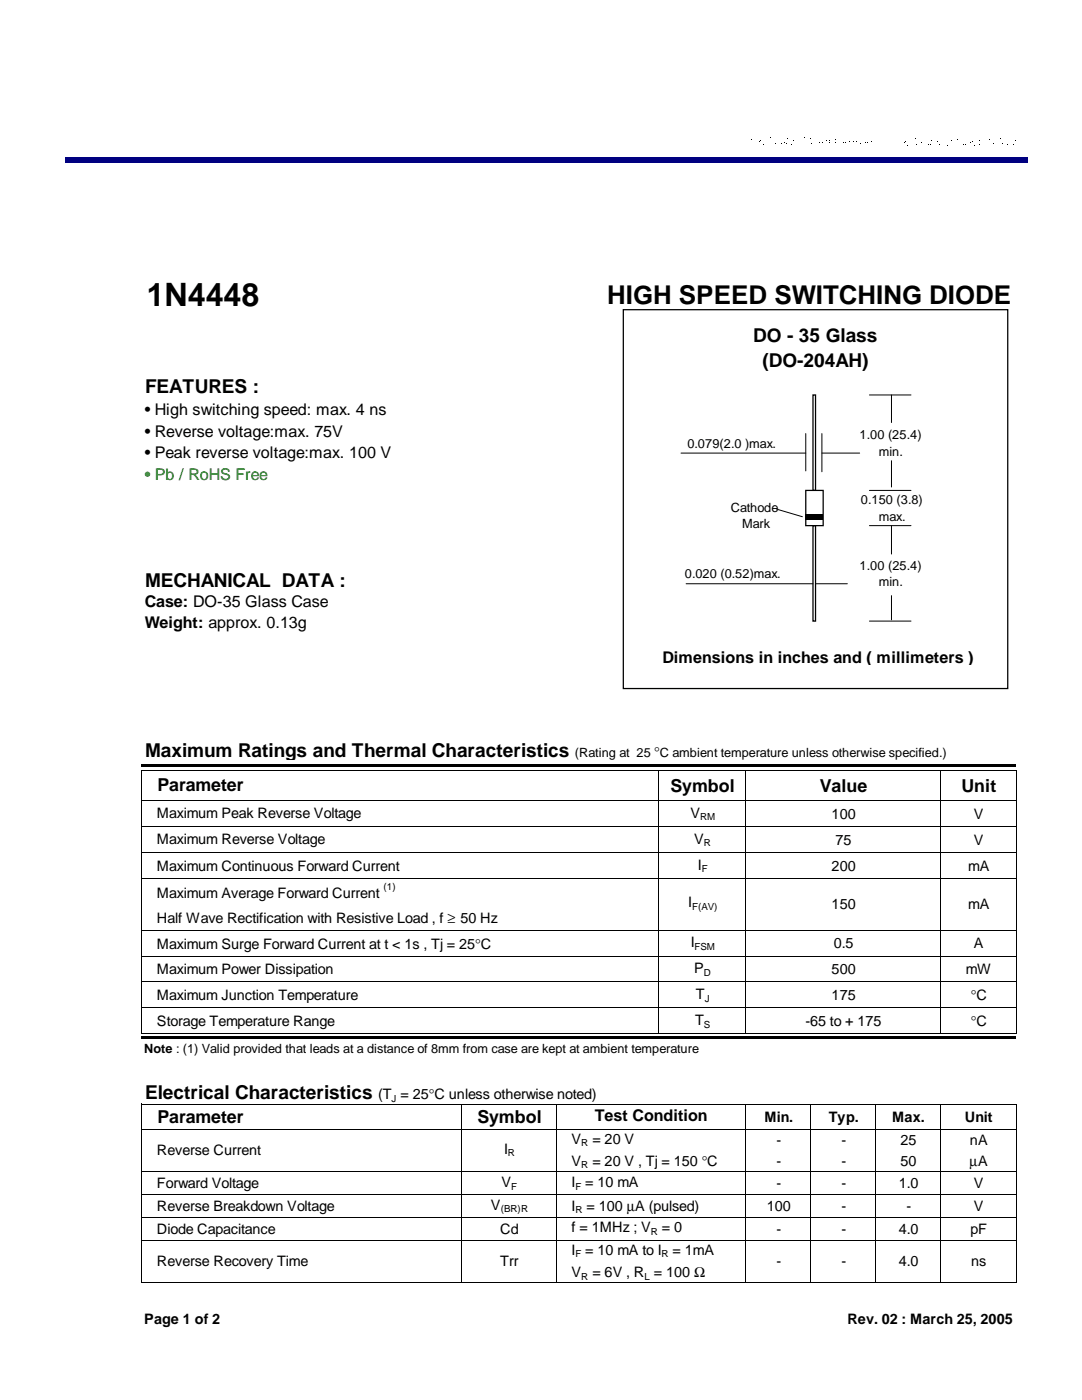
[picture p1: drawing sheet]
<svg xmlns="http://www.w3.org/2000/svg" width="216mm" height="279mm" viewBox="0 0 216 279" stroke-linecap="round" stroke-linejoin="round" font-family="sans-serif">
<defs><g id="words">
<text font-size="6.4" x="29.3" y="61">1N4448</text>
<text font-size="5.2" x="121.2" y="60.6">HIGH SPEED SWITCHING DIODE</text>
<g font-size="3.8">
<text x="150.3" y="68.2">DO - 35 Glass</text>
<text x="152.1" y="73.2">(DO-204AH)</text>
<text x="29" y="78.4">FEATURES :</text>
<text x="29" y="117.1">MECHANICAL DATA :</text>
<text x="29" y="151">Maximum Ratings and Thermal Characteristics</text>
<text x="29" y="219.4">Electrical Characteristics</text>
</g>
<g font-size="3.6">
<text x="31.4" y="157.8">Parameter</text>
<text x="133.8" y="158">Symbol</text>
<text x="163.6" y="158">Value</text>
<text x="191.9" y="158">Unit</text>
<text x="31.4" y="224">Parameter</text>
<text x="95.2" y="224">Symbol</text>
</g>
<g font-size="3.2">
<text x="28.9" y="82.8">• High switching speed: max. 4 ns</text>
<text x="28.9" y="87.2">• Reverse voltage:max. 75V</text>
<text x="28.9" y="91.4">• Peak reverse voltage:max. 100 V</text>
<text x="28.9" y="121.1">Case: DO-35 Glass Case</text>
<text x="28.9" y="125.3">Weight: approx. 0.13g</text>
<text x="132.2" y="132.3">Dimensions in inches and ( millimeters )</text>
<text x="118.7" y="223.8">Test Condition</text>
</g>
<text font-size="3.2" fill="#008000" x="28.9" y="95.8">• Pb / RoHS Free</text>
<g font-size="2.9">
<text x="31.3" y="163.2">Maximum Peak Reverse Voltage</text>
<text x="137.8" y="163.2">V</text>
<text x="165.9" y="163.4">100</text>
<text x="194.3" y="163.4">V</text>
<text x="31.3" y="168.4">Maximum Reverse Voltage</text>
<text x="31.3" y="173.7">Maximum Continuous Forward Current</text>
<text x="138.5" y="168.4">V</text>
<text x="139.3" y="173.6">I</text>
<text x="165.9" y="173.7">200</text>
<text x="166.7" y="168.6">75</text>
<text x="193.2" y="173.7">mA</text>
<text x="194.3" y="168.6">V</text>
<text x="31.3" y="179.2">Maximum Average Forward Current</text>
<text x="31.3" y="184.2">Half Wave Rectification with Resistive Load , f ≥ 50 Hz</text>
<text x="137.3" y="181.1">I</text>
<text x="165.9" y="181.4">150</text>
<text x="193.2" y="181.4">mA</text>
<text x="31.3" y="189.3">Maximum Surge Forward Current at t &lt; 1s , Tj = 25°C</text>
<text x="137.8" y="189.1">I</text>
<text x="166.4" y="189.2">0.5</text>
<text x="194.3" y="189.2">A</text>
<text x="31.3" y="194.4">Maximum Power Dissipation</text>
<text x="138.5" y="194.2">P</text>
<text x="165.9" y="194.4">500</text>
<text x="192.7" y="194.4">mW</text>
<text x="31.3" y="199.6">Maximum Junction Temperature</text>
<text x="138.9" y="199.4">T</text>
<text x="165.9" y="199.6">175</text>
<text x="193.7" y="199.6">°C</text>
<text x="31.3" y="204.7">Storage Temperature Range</text>
<text x="138.7" y="204.6">T</text>
<text x="160.7" y="204.7">-65 to + 175</text>
<text x="193.7" y="204.8">°C</text>
<text x="75.4" y="219.4">(T = 25°C unless otherwise noted)</text>
<text x="152.6" y="223.9">Min.</text>
<text x="165.4" y="223.9">Typ.</text>
<text x="178.1" y="223.9">Max.</text>
<text x="192.5" y="223.9">Unit</text>
<text x="31.3" y="230.5">Reverse Current</text>
<text x="100.6" y="230.2">I</text>
<text x="114" y="228.3">V</text>
<text x="114" y="232.7">V</text>
<text x="118.2" y="228.3">= 20 V</text>
<text x="118.2" y="232.7">= 20 V , Tj = 150 °C</text>
<text x="154.9" y="228.5">-</text>
<text x="154.9" y="232.7">-</text>
<text x="167.9" y="228.5">-</text>
<text x="167.9" y="232.7">-</text>
<text x="179.7" y="228.5">25</text>
<text x="179.7" y="232.7">50</text>
<text x="193.5" y="232.7">μA</text>
<text x="193.5" y="228.5">nA</text>
<text x="31.3" y="237.2">Forward Voltage</text>
<text x="100.1" y="236.9">V</text>
<text x="114" y="236.9">I = 10 mA</text>
<text x="154.9" y="237.2">-</text>
<text x="167.9" y="237.2">-</text>
<text x="179.3" y="237.2">1.0</text>
<text x="194.3" y="237.2">V</text>
<text x="31.3" y="241.7">Reverse Breakdown Voltage</text>
<text x="98" y="241.5">V</text>
<text x="114" y="245.9">f = 1MHz ; V</text>
<text x="114" y="241.6">I</text>
<text x="117" y="241.6">= 100 μA (pulsed)</text>
<text x="132.1" y="245.9">= 0</text>
<text x="153" y="241.7">100</text>
<text x="167.9" y="241.7">-</text>
<text x="180.8" y="241.7">-</text>
<text x="194.3" y="241.7">V</text>
<text x="31.3" y="246.3">Diode Capacitance</text>
<text x="99.8" y="246.3">Cd</text>
<text x="114" y="250.4">I = 10 mA to I</text>
<text x="134.2" y="250.4">= 1mA</text>
<text x="154.9" y="246.3">-</text>
<text x="167.9" y="246.3">-</text>
<text x="179.3" y="246.3">4.0</text>
<text x="193.6" y="246.3">pF</text>
<text x="31.3" y="252.6">Reverse Recovery Time</text>
<text x="99.8" y="252.6">Trr</text>
<text x="114" y="254.8">V</text>
<text x="118.2" y="254.8">= 6V , R = 100 Ω</text>
<text x="154.9" y="252.6">-</text>
<text x="167.9" y="252.6">-</text>
<text x="179.3" y="252.6">4.0</text>
<text x="193.8" y="252.6">ns</text>
<text x="28.8" y="264.2">Page 1 of 2</text>
<text x="169.1" y="264.2">Rev. 02 : March 25, 2005</text>
</g>
<g font-size="2.5">
<text x="137.2" y="89.3">0.079(2.0 )max.</text>
<text x="171.5" y="87.6">1.00 (25.4)</text>
<text x="175.3" y="90.9">min.</text>
<text x="171.8" y="100.7">0.150 (3.8)</text>
<text x="145.8" y="102.1">Cathode</text>
<text x="148.1" y="105.4">Mark</text>
<text x="175.3" y="104">max.</text>
<text x="171.5" y="113.7">1.00 (25.4)</text>
<text x="136.7" y="115.3">0.020 (0.52)max.</text>
<text x="175.3" y="117">min.</text>
<text x="114.7" y="151">(Rating at 25 °C ambient temperature unless otherwise specified.)</text>
<text x="28.8" y="210.1">Note : (1) Valid provided that leads at a distance of 8mm from case are kept at ambient temperature</text>
</g>
<g font-size="1.9">
<text x="139.7" y="163.7">RM</text>
<text x="140.5" y="168.9">R</text>
<text x="76.5" y="177.7">(1)</text>
<text x="140" y="174.1">F</text>
<text x="138.1" y="181.6">F(AV)</text>
<text x="138.6" y="189.6">FSM</text>
<text x="140.5" y="194.7">D</text>
<text x="140.6" y="199.9">J</text>
<text x="140.5" y="205.1">S</text>
<text x="78.1" y="219.9">J</text>
<text x="101.3" y="230.7">R</text>
<text x="116" y="228.8">R</text>
<text x="116" y="233.2">R</text>
<text x="102" y="237.4">F</text>
<text x="114.8" y="237.4">F</text>
<text x="99.9" y="242">(BR)R</text>
<text x="114.8" y="242.1">R</text>
<text x="114.8" y="251">F</text>
<text x="129.9" y="246.4">R</text>
<text x="132" y="251">R</text>
<text x="116" y="255.4">R</text>
<text x="128.6" y="255.4">L</text>
</g>
</g></defs>
<g fill="none" stroke="#000" stroke-width=".2">
<path d="M135.9 90.4h24.9M160.8 86.5v7.5M164 90.4h7.5M164 86.5v7.6M28.2 153.7v52.6M28.3 153.7h174.5M28.3 159.8h174.5M131.4 153.8v52.5M148.8 153.8v52.5M187.7 153.8v52.5M202.7 153.8v52.5M28.3 165h174.5"/>
<path d="M28.3 170.1h174.5M28.3 175.3h174.5M28.3 185.6h174.5M28.3 190.8h174.5M28.3 196h174.5M28.3 201.1h174.5M28.3 206.3h174.5M28.2 220.3v35.7M28.3 220.3h174.5M28.3 225.3h174.5M28.3 233.8h174.5M28.3 238.4h174.5"/>
<path d="M92.2 220.4v35.6M111 220.4v35.6M148.8 220.4v35.6M161.8 220.4v35.6M174.7 220.4v35.6M187.7 220.4v35.6M202.7 220.4v35.6M28.3 243h174.5M28.3 247.5h174.5M28.3 256h174.5"/>
</g>
<path d="M28.2 152.6h174.6v.6h-174.6zM28.2 206.8h174.6v.6h-174.6z" fill="#000"/>
<path d="M124.4 61.8h76.7v75.6h-76.7zM162.2 78.8h.5v19.1h-.5zM162.2 104.9h.5v19.1h-.5z" fill="none" stroke="#000" stroke-width=".25"/>
<path d="M160.8 97.9h3.5v7h-3.5z" fill="#fff"/>
<path d="M160.8 97.9h3.5v7h-3.5z" fill="none" stroke="#000" stroke-width=".25"/>
<path d="M173.5 78.8h8.3M177.9 78.8v5.5M173.5 97.9h8.3M177.9 91.9v5.3M136.9 116.5h25.3M154.9 101.6l5.2 1.5M162.7 116.5h6.4M173.5 104.9h8.3M177.9 104.9v5.7M177.9 118.9v4.8M173.5 124h8.3" fill="none" stroke="#000" stroke-width=".2"/>
<path d="M160.8 102.7h3.5v1.1h-3.5z" fill="#000"/>
<g fill="#010000">
<path d="M168.7 28.3l.1 .1z"/>
<path d="M149.9 27.7l.1 .1z"/>
<path d="M165.4 28l.1 .1z"/>
<path d="M163.4 28.5l.1 .1z"/>
<path d="M161.6 27.7l.1 .1z"/>
<path d="M158 28.7l.1 .1z"/>
<path d="M157.1 27.6v.1z"/>
<path d="M156.8 28.6l.1 .1z"/>
<path d="M155.8 28.6l.1 .1z"/>
<path d="M154.7 28.6l.1 .1z"/>
<path d="M152.2 28.7l.1 .1z"/>
<path d="M151.4 28.2l.1 .1z"/>
<path d="M173.8 28.2l.1 .1z"/>
<path d="M170.9 28.3l.1 .1z"/>
<path d="M169.5 28.3l.1 .1z"/>
<path d="M166.6 28.5l.1 .1z"/>
<path d="M165.6 28.5l.1 .1z"/>
<path d="M161.8 28.6l.1 .1z"/>
<path d="M160.5 27.3l.1 .1z"/>
<path d="M172.6 28.4l.1 .1z"/>
<path d="M170.2 28.1l.1 .1z"/>
<path d="M168.3 28.4l.1 .1z"/>
<path d="M164 28.4l.1 .1z"/>
<path d="M156.5 28.5l.1 .1z"/>
<path d="M151.7 28l.1 .1z"/>
<path d="M164.8 27.9l.1 .1z"/>
<path d="M158.3 27.9l.1 .1z"/>
<path d="M166.6 27.8l.1 .1z"/>
<path d="M153.8 27.3l.1 .1z"/>
<path d="M180.3 28.4l.1 .1z"/>
<path d="M202.5 28l.1 .1z"/>
<path d="M200.1 28.6l.1 .1z"/>
<path d="M199.6 27.7v.1z"/>
<path d="M198.1 28.5l.1 .1z"/>
<path d="M197.3 27.7l.1 .1z"/>
<path d="M195.4 28.9l.1 .1z"/>
<path d="M194.4 28.9l.1 .1z"/>
<path d="M193.6 28.4l.1 .1z"/>
<path d="M192.3 28.8l.1 .1z"/>
<path d="M191.1 27.9h.1z"/>
<path d="M189.7 28l.1 .1z"/>
<path d="M187.5 28.7v.1z"/>
<path d="M185.9 27.9l.1 .1z"/>
<path d="M185.7 28.8l.1 .1z"/>
<path d="M183.9 28.3l.1 .1z"/>
<path d="M182.9 28.9l.1 .1z"/>
<path d="M181 28.9l.1 .1z"/>
<path d="M201 28.8v.1z"/>
<path d="M192.6 28.7l.1 .1z"/>
<path d="M202.2 28.7l.1 .1z"/>
<path d="M185.3 28.7l.1 .1z"/>
<path d="M187.1 28.3l.1 .1z"/>
<path d="M180.6 28.2l.1 .1z"/>
<path d="M194 28.2l.1 .1z"/>
<path d="M195.5 28.1v.1z"/>
<path d="M182.6 27.6h.1z"/>
</g>
<path d="M13 31.4h192v1h-192z" fill="#000080"/>
<use href="#words"/>
</svg>
